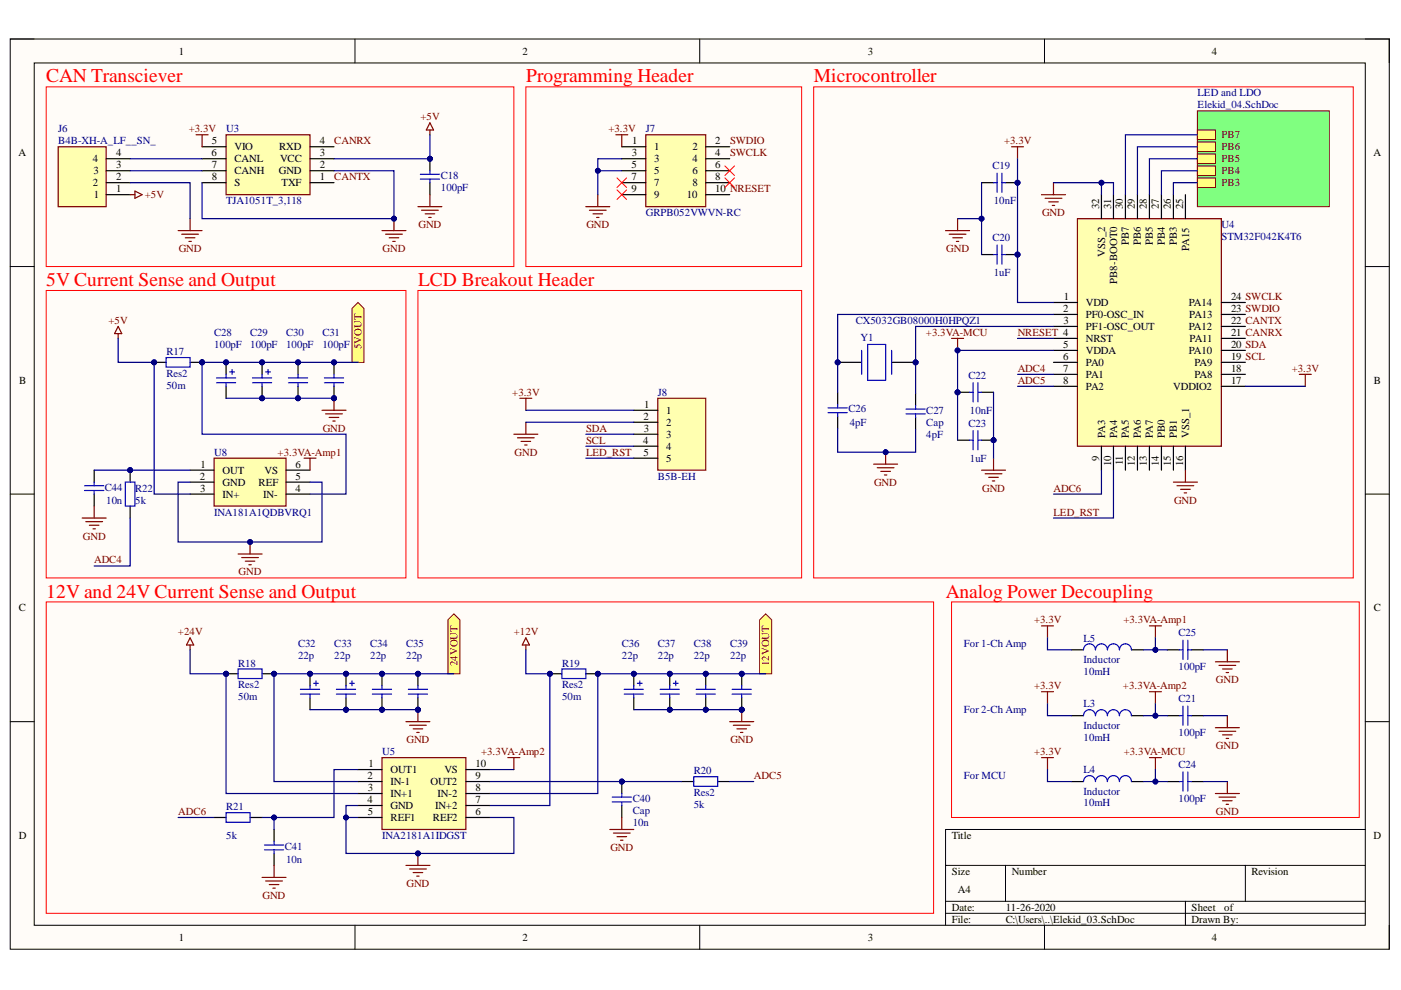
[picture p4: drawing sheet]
<svg xmlns="http://www.w3.org/2000/svg" width="297mm" height="210mm" viewBox="0 0 297 210" stroke-linecap="round" stroke-linejoin="round" font-family="sans-serif">
<defs><g id="words">
<g font-size="4.1" fill="#f00">
<text x="9.8" y="17.5">CAN Transciever</text>
<text x="111.6" y="17.5">Programming Header</text>
<text x="172.5" y="17.5">Microcontroller</text>
<text x="9.8" y="60.7">5V Current Sense and Output</text>
<text x="88.6" y="60.7">LCD Breakout Header</text>
<text x="9.8" y="126.7">12V and 24V Current Sense and Output</text>
<text x="200.5" y="126.7">Analog Power Decoupling</text>
</g>
<g font-size="2.3">
<text x="37.9" y="11.6">1</text>
<text x="110.8" y="11.6">2</text>
<text x="184" y="11.6">3</text>
<text x="257" y="11.6">4</text>
<text x="3.9" y="33.1">A</text>
<text x="19.7" y="34.4">4</text>
<text x="24.6" y="35.7">3</text>
<text x="24.6" y="33.1">4</text>
<text x="44.8" y="33.1">6</text>
<text x="44.9" y="35.7">7</text>
<text x="44.9" y="30.6">5</text>
<text x="49.7" y="34.4">CANL</text>
<text x="49.7" y="31.9">VIO</text>
<text x="59.2" y="31.9">RXD</text>
<text x="59.4" y="34.4">VCC</text>
<text x="67.8" y="35.7">2</text>
<text x="67.8" y="33.1">3</text>
<text x="67.8" y="30.6">4</text>
<text x="133.9" y="35.7">5</text>
<text x="134" y="33.1">3</text>
<text x="134.1" y="30.6">1</text>
<text x="138.7" y="31.9">1</text>
<text x="138.7" y="34.4">3</text>
<text x="146.8" y="31.9">2</text>
<text x="146.8" y="34.4">4</text>
<text x="151.7" y="30.6">2</text>
<text x="151.7" y="33.1">4</text>
<text x="151.7" y="35.7">6</text>
<text x="291.2" y="33.1">A</text>
<text x="19.7" y="39.5">2</text>
<text x="19.8" y="36.9">3</text>
<text x="19.9" y="42">1</text>
<text x="24.6" y="40.7">1</text>
<text x="24.6" y="38.2">2</text>
<text x="44.9" y="38.2">8</text>
<text x="49.7" y="39.5">S</text>
<text x="49.7" y="36.9">CANH</text>
<text x="59.1" y="36.9">GND</text>
<text x="59.7" y="39.5">TXF</text>
<text x="67.8" y="38.2">1</text>
<text x="133.9" y="38.2">7</text>
<text x="133.9" y="40.7">9</text>
<text x="138.7" y="36.9">5</text>
<text x="138.7" y="39.5">7</text>
<text x="138.7" y="42">9</text>
<text x="145.6" y="42">10</text>
<text x="146.8" y="36.9">6</text>
<text x="146.8" y="39.5">8</text>
<text x="151.7" y="38.2">8</text>
<text x="151.7" y="40.7">10 NRESET</text>
<text x="233" y="44.4" transform="rotate(-90 233 44.4)">32</text>
<text x="235.6" y="44.4" transform="rotate(-90 235.6 44.4)">31</text>
<text x="238.1" y="44.4" transform="rotate(-90 238.1 44.4)">30</text>
<text x="240.6" y="44.4" transform="rotate(-90 240.6 44.4)">29</text>
<text x="243.2" y="44.4" transform="rotate(-90 243.2 44.4)">28</text>
<text x="245.7" y="44.4" transform="rotate(-90 245.7 44.4)">27</text>
<text x="248.2" y="44.4" transform="rotate(-90 248.2 44.4)">26</text>
<text x="250.9" y="44.4" transform="rotate(-90 250.9 44.4)">25</text>
<text x="239.4" y="52" transform="rotate(-90 239.4 52)">PB7</text>
<text x="241.9" y="52" transform="rotate(-90 241.9 52)">PB6</text>
<text x="244.4" y="52" transform="rotate(-90 244.4 52)">PB5</text>
<text x="247" y="52" transform="rotate(-90 247 52)">PB4</text>
<text x="249.5" y="51.9" transform="rotate(-90 249.5 51.9)">PB3</text>
<text x="252.1" y="53.2" transform="rotate(-90 252.1 53.2)">PA15</text>
<text x="234.3" y="54.5" transform="rotate(-90 234.3 54.5)">VSS_2</text>
<text x="225.6" y="63.6">1</text>
<text x="230.2" y="64.9">VDD</text>
<text x="236.8" y="60.2" transform="rotate(-90 236.8 60.2)">PB8-BOOT0</text>
<text x="252.1" y="64.9">PA14</text>
<text x="261" y="63.6">24 SWCLK</text>
<text x="225.4" y="66.2">2</text>
<text x="225.5" y="68.7">3</text>
<text x="230.2" y="67.4">PF0-OSC_IN</text>
<text x="230.2" y="70">PF1-OSC_OUT</text>
<text x="252.1" y="70">PA12</text>
<text x="252.1" y="67.4">PA13</text>
<text x="261" y="66.2">23 SWDIO</text>
<text x="261" y="68.7">22 CANTX</text>
<text x="261" y="71.2">21 CANRX</text>
<text x="225.4" y="73.8">5</text>
<text x="225.4" y="76.3">6</text>
<text x="230.2" y="72.5">NRST</text>
<text x="230.2" y="75">VDDA</text>
<text x="230.2" y="77.6">PA0</text>
<text x="252.1" y="75">PA10</text>
<text x="252.2" y="72.5">PA11</text>
<text x="253.2" y="77.6">PA9</text>
<text x="261" y="73.8">20 SDA</text>
<text x="261" y="76.3">19 SCL</text>
<text x="4.1" y="81.4">B</text>
<text x="225.4" y="78.8">7</text>
<text x="225.4" y="81.4">8</text>
<text x="230.2" y="80.1">PA1</text>
<text x="230.2" y="82.6">PA2</text>
<text x="248.8" y="82.6">VDDIO2</text>
<text x="253.2" y="80.1">PA8</text>
<text x="261" y="78.8">18</text>
<text x="261" y="81.4">17</text>
<text x="291.3" y="81.4">B</text>
<text x="136.4" y="89">2</text>
<text x="136.6" y="86.4">1</text>
<text x="141.3" y="87.7">1</text>
<text x="136.3" y="94.1">4</text>
<text x="136.5" y="91.5">3</text>
<text x="141.3" y="90.2">2</text>
<text x="141.3" y="92.8">3</text>
<text x="141.3" y="95.4">4</text>
<text x="234.3" y="92.8" transform="rotate(-90 234.3 92.8)">PA3</text>
<text x="236.8" y="92.8" transform="rotate(-90 236.8 92.8)">PA4</text>
<text x="239.4" y="92.8" transform="rotate(-90 239.4 92.8)">PA5</text>
<text x="241.9" y="92.8" transform="rotate(-90 241.9 92.8)">PA6</text>
<text x="244.4" y="92.8" transform="rotate(-90 244.4 92.8)">PA7</text>
<text x="247" y="92.8" transform="rotate(-90 247 92.8)">PB0</text>
<text x="249.5" y="92.8" transform="rotate(-90 249.5 92.8)">PB1</text>
<text x="252.1" y="92.8" transform="rotate(-90 252.1 92.8)">VSS_1</text>
<text x="42.4" y="101.7">2</text>
<text x="42.5" y="99.2">1</text>
<text x="47.2" y="100.4">OUT</text>
<text x="56.1" y="100.4">VS</text>
<text x="62.7" y="99.2">6</text>
<text x="62.7" y="101.7">5</text>
<text x="136.4" y="96.6">5</text>
<text x="141.3" y="97.9">5</text>
<text x="233" y="97.7" transform="rotate(-90 233 97.7)">9</text>
<text x="235.6" y="98.8" transform="rotate(-90 235.6 98.8)">10</text>
<text x="238.1" y="98.7" transform="rotate(-90 238.1 98.7)">11</text>
<text x="240.6" y="98.8" transform="rotate(-90 240.6 98.8)">12</text>
<text x="243.2" y="98.8" transform="rotate(-90 243.2 98.8)">13</text>
<text x="245.7" y="98.8" transform="rotate(-90 245.7 98.8)">14</text>
<text x="248.2" y="98.8" transform="rotate(-90 248.2 98.8)">15</text>
<text x="250.9" y="98.8" transform="rotate(-90 250.9 98.8)">16</text>
<text x="42.5" y="104.3">3</text>
<text x="47.2" y="103">GND</text>
<text x="47.2" y="105.5">IN+</text>
<text x="54.8" y="103">REF</text>
<text x="55.8" y="105.5">IN-</text>
<text x="62.7" y="104.3">4</text>
<text x="4" y="129.6">C</text>
<text x="291.3" y="129.6">C</text>
<text x="77.9" y="165.2">2</text>
<text x="78" y="167.7">3</text>
<text x="78.2" y="162.6">1</text>
<text x="82.8" y="163.9">OUT1</text>
<text x="82.8" y="166.4">IN-1</text>
<text x="91.3" y="166.4">OUT2</text>
<text x="94.2" y="163.9">VS</text>
<text x="100.8" y="162.6">10</text>
<text x="100.8" y="165.2">9</text>
<text x="100.8" y="167.7">8</text>
<text x="77.9" y="170.2">4</text>
<text x="78" y="172.8">5</text>
<text x="82.8" y="169">IN+1</text>
<text x="82.8" y="171.5">GND</text>
<text x="92.3" y="171.5">IN+2</text>
<text x="92.8" y="169">IN-2</text>
<text x="100.8" y="170.2">7</text>
<text x="100.8" y="172.8">6</text>
<text x="4" y="177.8">D</text>
<text x="82.8" y="174">REF1</text>
<text x="91.8" y="174">REF2</text>
<text x="201.8" y="177.8">Title</text>
<text x="291.2" y="177.8">D</text>
<text x="201.8" y="185.5">Size</text>
<text x="214.5" y="185.5">Number</text>
<text x="265.3" y="185.5">Revision</text>
<text x="203.1" y="189.3">A4</text>
<text x="201.8" y="193.1">Date:</text>
<text x="201.8" y="195.7">File:</text>
<text x="213.2" y="193.1">11-26-2020</text>
<text x="213.2" y="195.7">C:\Users\..\Elekid_03.SchDoc</text>
<text x="252.6" y="193.1">Sheet</text>
<text x="252.6" y="195.7">Drawn By:</text>
<text x="259.6" y="193.1">of</text>
<text x="37.9" y="199.5">1</text>
<text x="110.8" y="199.5">2</text>
<text x="184" y="199.5">3</text>
<text x="257" y="199.5">4</text>
</g>
<g font-size="2.3" fill="#000080">
<text x="253.9" y="20.4">LED and LDO</text>
<text x="253.9" y="23">Elekid_04.SchDoc</text>
<text x="12.3" y="28">J6</text>
<text x="48" y="28">U3</text>
<text x="136.9" y="28">J7</text>
<text x="12.3" y="30.6">B4B-XH-A_LF__SN_</text>
<text x="210.4" y="35.9">C19</text>
<text x="93.5" y="40.5">100pF</text>
<text x="93.5" y="37.9">C18</text>
<text x="48" y="43.3">TJA1051T_3,118</text>
<text x="136.9" y="45.8">GRPB052VWVN-RC</text>
<text x="210.7" y="43.3">10nF</text>
<text x="210.4" y="51.2">C20</text>
<text x="259" y="48.3">U4</text>
<text x="259" y="50.9">STM32F042K4T6</text>
<text x="210.7" y="58.5">1uF</text>
<text x="45.4" y="71.2">C28</text>
<text x="53" y="71.2">C29</text>
<text x="60.6" y="71.2">C30</text>
<text x="68.3" y="71.2">C31</text>
<text x="181.4" y="68.7">CX5032GB08000H0HPQZ1</text>
<text x="35.3" y="75.3">R17</text>
<text x="45.4" y="73.8">100pF</text>
<text x="53" y="73.8">100pF</text>
<text x="60.6" y="73.8">100pF</text>
<text x="68.3" y="73.8">100pF</text>
<text x="182.4" y="72.2">Y1</text>
<text x="35.3" y="82.4">50m</text>
<text x="35.3" y="79.8">Res2</text>
<text x="139.5" y="83.9">J8</text>
<text x="205.4" y="80.3">C22</text>
<text x="179.9" y="87.4">C26</text>
<text x="196.4" y="87.7">C27</text>
<text x="205.6" y="87.7">10nF</text>
<text x="180.2" y="90.2">4pF</text>
<text x="196.4" y="92.8">4pF</text>
<text x="196.4" y="90.2">Cap</text>
<text x="205.4" y="90.5">C23</text>
<text x="45.4" y="96.6">U8</text>
<text x="139.5" y="101.7">B5B-EH</text>
<text x="205.6" y="97.9">1uF</text>
<text x="22.2" y="104">C44</text>
<text x="22.5" y="106.8">10n</text>
<text x="28.7" y="106.8">5k</text>
<text x="28.7" y="104.3">R22</text>
<text x="45.4" y="109.3">INA181A1QDBVRQ1</text>
<text x="63.2" y="137.3">C32</text>
<text x="70.9" y="137.3">C33</text>
<text x="78.5" y="137.3">C34</text>
<text x="86.1" y="137.3">C35</text>
<text x="131.9" y="137.3">C36</text>
<text x="139.5" y="137.3">C37</text>
<text x="147.1" y="137.3">C38</text>
<text x="154.8" y="137.3">C39</text>
<text x="204.3" y="137.3">For 1-Ch Amp</text>
<text x="229.7" y="136">L5</text>
<text x="249.9" y="134.9">C25</text>
<text x="50.5" y="141.3">R18</text>
<text x="63.2" y="139.8">22p</text>
<text x="70.9" y="139.8">22p</text>
<text x="78.5" y="139.8">22p</text>
<text x="86.1" y="139.8">22p</text>
<text x="119.2" y="141.3">R19</text>
<text x="131.9" y="139.8">22p</text>
<text x="139.5" y="139.8">22p</text>
<text x="147.1" y="139.8">22p</text>
<text x="154.8" y="139.8">22p</text>
<text x="229.7" y="143.1">10mH</text>
<text x="229.7" y="140.6">Inductor</text>
<text x="249.9" y="142.1">100pF</text>
<text x="50.5" y="148.4">50m</text>
<text x="50.5" y="145.9">Res2</text>
<text x="119.2" y="148.4">50m</text>
<text x="119.2" y="145.9">Res2</text>
<text x="229.7" y="150">L3</text>
<text x="249.9" y="148.9">C21</text>
<text x="204.3" y="151.2">For 2-Ch Amp</text>
<text x="229.7" y="154.5">Inductor</text>
<text x="81" y="160.1">U5</text>
<text x="229.7" y="157.1">10mH</text>
<text x="249.9" y="156">100pF</text>
<text x="147.1" y="164.1">R20</text>
<text x="204.3" y="165.2">For MCU</text>
<text x="229.7" y="163.9">L4</text>
<text x="249.9" y="162.9">C24</text>
<text x="48" y="171.8">R21</text>
<text x="134.1" y="170">C40</text>
<text x="134.1" y="172.5">Cap</text>
<text x="147.1" y="171.2">5k</text>
<text x="147.1" y="168.7">Res2</text>
<text x="229.7" y="171">10mH</text>
<text x="229.7" y="168.5">Inductor</text>
<text x="249.9" y="170">100pF</text>
<text x="48" y="177.8">5k</text>
<text x="81" y="177.8">INA2181A1IDGST</text>
<text x="134.1" y="175">10n</text>
<text x="60.4" y="180.2">C41</text>
<text x="60.6" y="183">10n</text>
</g>
<g font-size="2.3" fill="#800000">
<text x="40" y="28">+3.3V</text>
<text x="89.1" y="25.5">+5V</text>
<text x="129" y="28">+3.3V</text>
<text x="259" y="29.3">PB7</text>
<text x="70.9" y="30.6">CANRX</text>
<text x="154.8" y="33.1">SWCLK</text>
<text x="154.8" y="30.6">SWDIO</text>
<text x="212.9" y="30.6">+3.3V</text>
<text x="259" y="31.9">PB6</text>
<text x="259" y="34.4">PB5</text>
<text x="30.7" y="42">+5V</text>
<text x="70.9" y="38.2">CANTX</text>
<text x="259" y="36.9">PB4</text>
<text x="259" y="39.5">PB3</text>
<text x="220.9" y="45.8">GND</text>
<text x="37.9" y="53.5">GND</text>
<text x="81.1" y="53.5">GND</text>
<text x="88.7" y="48.3">GND</text>
<text x="124.3" y="48.3">GND</text>
<text x="200.6" y="53.5">GND</text>
<text x="23" y="68.7">+5V</text>
<text x="196.3" y="71.2">+3.3VA-MCU</text>
<text x="215.8" y="71.2">NRESET 4</text>
<text x="76.6" y="74.1" transform="rotate(-90 76.6 74.1)">5VOUT</text>
<text x="108.6" y="83.9">+3.3V</text>
<text x="215.8" y="81.4">ADC5</text>
<text x="215.8" y="78.8">ADC4</text>
<text x="273.9" y="78.8">+3.3V</text>
<text x="68.4" y="91.5">GND</text>
<text x="124.2" y="91.5">SDA</text>
<text x="124.2" y="94.1">SCL</text>
<text x="58.9" y="96.6">+3.3VA-Amp1</text>
<text x="109.1" y="96.6">GND</text>
<text x="124.2" y="96.6">LED_RST</text>
<text x="185.3" y="103">GND</text>
<text x="208.2" y="104.3">GND</text>
<text x="223.4" y="104.3">ADC6</text>
<text x="248.9" y="106.8">GND</text>
<text x="223.4" y="109.3">LED_RST</text>
<text x="17.6" y="114.4">GND</text>
<text x="20" y="119.5">ADC4</text>
<text x="50.6" y="122">GND</text>
<text x="37.7" y="134.7">+24V</text>
<text x="108.9" y="134.7">+12V</text>
<text x="219.2" y="132.1">+3.3V</text>
<text x="238.2" y="132.1">+3.3VA-Amp1</text>
<text x="97" y="141.3" transform="rotate(-90 97 141.3)">24VOUT</text>
<text x="163.1" y="141.3" transform="rotate(-90 163.1 141.3)">12VOUT</text>
<text x="219.2" y="146.2">+3.3V</text>
<text x="238.1" y="146.2">+3.3VA-Amp2</text>
<text x="257.8" y="144.9">GND</text>
<text x="86.2" y="157.6">GND</text>
<text x="102" y="160.1">+3.3VA-Amp2</text>
<text x="154.9" y="157.6">GND</text>
<text x="219.2" y="160.1">+3.3V</text>
<text x="238.3" y="160.1">+3.3VA-MCU</text>
<text x="257.8" y="158.8">GND</text>
<text x="159.9" y="165.2">ADC5</text>
<text x="37.8" y="172.8">ADC6</text>
<text x="257.8" y="172.8">GND</text>
<text x="129.4" y="180.5">GND</text>
<text x="55.7" y="190.6">GND</text>
<text x="86.2" y="188.1">GND</text>
</g>
</g></defs>
<path d="M2.2 8.3h292.4v193h-292.4z" fill-rule="evenodd" fill="#fffcf8"/>
<path d="M2.2 8.3h292.4v193h-292.4z" fill="none" stroke="#000" stroke-width=".21"/>
<path d="M7.3 13.4h282.2v182.8h-282.2z" fill-rule="evenodd" fill="#fffcf8"/>
<g fill="none" stroke="#000" stroke-width=".21">
<path d="M2.2 8.3h5.1M7.3 13.4h282.2v182.8h-282.2zM75.3 8.3v5M148.4 8.3v5M221.5 8.3v5.1M289.5 8.3h5.1v5.1M2.2 56.5h5.1M289.5 56.5h5.1M2.2 104.8h5.1M289.5 104.8h5.1M2.2 153h5.1M289.5 153h5.1"/>
<path d="M289.5 175.9h-89v20.3M75.3 196.2v5.1M148.4 196.2v5.1M200.5 183.5h89M200.5 191.1h89M200.5 193.6h89M213.2 183.5v7.6M221.5 196.2v5.1M251.3 191.1v5.1M264 183.5v7.6M294.6 196.2v5.1"/>
</g>
<circle cx="91.2" cy="33.7" r=".51" fill="#000080"/>
<circle cx="91.2" cy="33.7" r=".51" fill="none" stroke="#000080" stroke-width=".21"/>
<path d="M91.2 33.7v2.5M91.2 38.7v2.6" fill="none" stroke="#000" stroke-width=".25"/>
<circle cx="91.2" cy="33.7" r=".51" fill="#000080"/>
<circle cx="91.2" cy="33.7" r=".51" fill="none" stroke="#000080" stroke-width=".21"/>
<path d="M89.1 37h4.1M89.1 38h4.1M91.2 36.2v.8M91.2 38v.7" fill="none" stroke="#00f" stroke-width=".25"/>
<path d="M91.2 26l.7 1.6h-1.5zM91.2 27.6v1M81 48.9h5.1M81.7 49.7h3.6M82.5 50.4h2M83.3 51.2h.5M83.5 46.4v2.5M88.6 43.8h5.1M89.4 44.6h3.5M90.1 45.3h2.1M90.9 46.1h.5M91.2 41.3v2.5" fill="none" stroke="#800000" stroke-width=".25"/>
<circle cx="83.5" cy="46.4" r=".51" fill="#000080"/>
<circle cx="83.5" cy="46.4" r=".51" fill="none" stroke="#000080" stroke-width=".21"/>
<path d="M12.3 31.1h10.2v12.7h-10.2z" fill-rule="evenodd" fill="#ffffb0"/>
<g fill="none" stroke="#800000" stroke-width=".25">
<path d="M12.3 31.1h10.2v12.7h-10.2zM27.6 41.3h1M28.6 40.5l1.5 .8-1.5 .7zM37.8 48.9h5M38.5 49.7h3.6M39.3 50.4h2M40 51.2h.6M40.3 46.4v2.5M257.7 154.3h5.1M258.4 155h3.6M259.2 155.8h2M260 156.6h.5"/>
<path d="M260.2 151.7v2.6"/>
</g>
<path d="M22.5 38.7h5.1M22.5 36.2h5.1M22.5 33.7h5.1M22.5 41.3h5.1M227.2 151.7h2.5M239.9 151.7h2.5M247.5 151.7h2.6M252.6 151.7h2.5" fill="none" stroke="#000" stroke-width=".25"/>
<path d="M229.7 151.7a1.27 1.27 0 0 1 1.3-1.2 1.27 1.27 0 0 1 1.3 1.2 1.27 1.27 0 0 1 1.2-1.2 1.27 1.27 0 0 1 1.3 1.2 1.27 1.27 0 0 1 1.3-1.2 1.27 1.27 0 0 1 1.2 1.2 1.27 1.27 0 0 1 1.3-1.2 1.27 1.27 0 0 1 1.3 1.2M250.1 151.7h.7M250.8 149.7v4.1M251.8 149.7v4.1M251.8 151.7h.8" fill="none" stroke="#00f" stroke-width=".25"/>
<circle cx="47.9" cy="76.8" r=".51" fill="#000080"/>
<circle cx="47.9" cy="76.8" r=".51" fill="none" stroke="#000080" stroke-width=".21"/>
<path d="M47.9 76.8v2.6" fill="none" stroke="#000" stroke-width=".25"/>
<circle cx="47.9" cy="76.8" r=".51" fill="#000080"/>
<circle cx="47.9" cy="76.8" r=".51" fill="none" stroke="#000080" stroke-width=".21"/>
<path d="M47.9 81.9v2.5" fill="none" stroke="#000" stroke-width=".25"/>
<path d="M47.9 79.4v.7M48.7 78.9h1M49.2 78.4v1M45.9 80.1h4.1M45.9 81.1h4.1M47.9 81.1v.8" fill="none" stroke="#00f" stroke-width=".25"/>
<circle cx="55.6" cy="76.8" r=".51" fill="#000080"/>
<circle cx="55.6" cy="76.8" r=".51" fill="none" stroke="#000080" stroke-width=".21"/>
<circle cx="55.6" cy="84.4" r=".51" fill="#000080"/>
<circle cx="55.6" cy="84.4" r=".51" fill="none" stroke="#000080" stroke-width=".21"/>
<path d="M55.6 76.8v2.6" fill="none" stroke="#000" stroke-width=".25"/>
<circle cx="55.6" cy="76.8" r=".51" fill="#000080"/>
<circle cx="55.6" cy="76.8" r=".51" fill="none" stroke="#000080" stroke-width=".21"/>
<path d="M55.6 81.9v2.5" fill="none" stroke="#000" stroke-width=".25"/>
<circle cx="55.6" cy="84.4" r=".51" fill="#000080"/>
<circle cx="55.6" cy="84.4" r=".51" fill="none" stroke="#000080" stroke-width=".21"/>
<path d="M55.6 79.4v.7M56.3 78.9h1M56.8 78.4v1M53.5 80.1h4.1M53.5 81.1h4.1M55.6 81.1v.8" fill="none" stroke="#00f" stroke-width=".25"/>
<circle cx="63.2" cy="84.4" r=".51" fill="#000080"/>
<circle cx="63.2" cy="84.4" r=".51" fill="none" stroke="#000080" stroke-width=".21"/>
<circle cx="63.2" cy="76.8" r=".51" fill="#000080"/>
<circle cx="63.2" cy="76.8" r=".51" fill="none" stroke="#000080" stroke-width=".21"/>
<path d="M63.2 81.9v2.5" fill="none" stroke="#000" stroke-width=".25"/>
<circle cx="63.2" cy="84.4" r=".51" fill="#000080"/>
<circle cx="63.2" cy="84.4" r=".51" fill="none" stroke="#000080" stroke-width=".21"/>
<path d="M63.2 76.8v2.6" fill="none" stroke="#000" stroke-width=".25"/>
<circle cx="63.2" cy="76.8" r=".51" fill="#000080"/>
<circle cx="63.2" cy="76.8" r=".51" fill="none" stroke="#000080" stroke-width=".21"/>
<path d="M63.2 79.4v.7M61.2 80.1h4M61.2 81.1h4M63.2 81.1v.8" fill="none" stroke="#00f" stroke-width=".25"/>
<circle cx="70.8" cy="84.4" r=".51" fill="#000080"/>
<circle cx="70.8" cy="84.4" r=".51" fill="none" stroke="#000080" stroke-width=".21"/>
<circle cx="70.8" cy="76.8" r=".51" fill="#000080"/>
<circle cx="70.8" cy="76.8" r=".51" fill="none" stroke="#000080" stroke-width=".21"/>
<path d="M70.8 81.9v2.5" fill="none" stroke="#000" stroke-width=".25"/>
<circle cx="70.8" cy="84.4" r=".51" fill="#000080"/>
<circle cx="70.8" cy="84.4" r=".51" fill="none" stroke="#000080" stroke-width=".21"/>
<path d="M70.8 76.8v2.6" fill="none" stroke="#000" stroke-width=".25"/>
<circle cx="70.8" cy="76.8" r=".51" fill="#000080"/>
<circle cx="70.8" cy="76.8" r=".51" fill="none" stroke="#000080" stroke-width=".21"/>
<path d="M70.8 79.4v.7M68.8 80.1h4.1M68.8 81.1h4.1M70.8 81.1v.8" fill="none" stroke="#00f" stroke-width=".25"/>
<path d="M74.6 65.4l1.3-1.3 1.3 1.3v11.4h-2.6z" fill-rule="evenodd" fill="#ffff80"/>
<path d="M74.6 65.4l1.3-1.3 1.3 1.3v11.4h-2.6z" fill="none" stroke="#800000" stroke-width=".21"/>
<path d="M68.3 87h5.1M69 87.7h3.6M69.8 88.5h2M70.6 89.3h.5M70.8 84.4v2.6" fill="none" stroke="#800000" stroke-width=".25"/>
<circle cx="70.8" cy="84.4" r=".51" fill="#000080"/>
<circle cx="70.8" cy="84.4" r=".51" fill="none" stroke="#000080" stroke-width=".21"/>
<path d="M25.1 69.2l.7 1.5h-1.5zM25.1 70.7v1" fill="none" stroke="#800000" stroke-width=".25"/>
<circle cx="42.8" cy="76.8" r=".51" fill="#000080"/>
<circle cx="42.8" cy="76.8" r=".51" fill="none" stroke="#000080" stroke-width=".21"/>
<circle cx="32.7" cy="76.8" r=".51" fill="#000080"/>
<circle cx="32.7" cy="76.8" r=".51" fill="none" stroke="#000080" stroke-width=".21"/>
<path d="M40.3 76.8h2.5" fill="none" stroke="#000" stroke-width=".25"/>
<circle cx="42.8" cy="76.8" r=".51" fill="#000080"/>
<circle cx="42.8" cy="76.8" r=".51" fill="none" stroke="#000080" stroke-width=".21"/>
<path d="M32.7 76.8h2.5" fill="none" stroke="#000" stroke-width=".25"/>
<circle cx="32.7" cy="76.8" r=".51" fill="#000080"/>
<circle cx="32.7" cy="76.8" r=".51" fill="none" stroke="#000080" stroke-width=".21"/>
<path d="M35.2 75.8h5.1v2h-5.1zM47.9 172.3h5.1v2h-5.1z" fill="none" stroke="#00f" stroke-width=".25"/>
<path d="M40.3 135.2l.8 1.6h-1.6zM40.3 136.8v1M86.1 183.5h5.1M86.8 184.2h3.6M87.6 185h2M88.4 185.8h.5M88.6 180.9v2.6" fill="none" stroke="#800000" stroke-width=".25"/>
<path d="M45.4 173.3h2.5M53 173.3h2.6" fill="none" stroke="#000" stroke-width=".25"/>
<circle cx="88.6" cy="180.9" r=".51" fill="#000080"/>
<circle cx="88.6" cy="180.9" r=".51" fill="none" stroke="#000080" stroke-width=".21"/>
<path d="M58.1 175.9v2.5M58.1 180.9v2.6" fill="none" stroke="#000" stroke-width=".25"/>
<path d="M56.1 179.2h4M58.1 178.4v.8M56.1 180.2h4M58.1 180.2v.7" fill="none" stroke="#00f" stroke-width=".25"/>
<path d="M55.6 186h5M56.3 186.8h3.6M57.1 187.5h2M57.9 188.3h.5M58.1 183.5v2.5" fill="none" stroke="#800000" stroke-width=".25"/>
<circle cx="65.7" cy="142.9" r=".51" fill="#000080"/>
<circle cx="65.7" cy="142.9" r=".51" fill="none" stroke="#000080" stroke-width=".21"/>
<path d="M65.7 142.9v2.5" fill="none" stroke="#000" stroke-width=".25"/>
<circle cx="65.7" cy="142.9" r=".51" fill="#000080"/>
<circle cx="65.7" cy="142.9" r=".51" fill="none" stroke="#000080" stroke-width=".21"/>
<path d="M65.7 147.9v2.6" fill="none" stroke="#000" stroke-width=".25"/>
<path d="M63.7 146.2h4.1M63.7 147.2h4.1M65.7 145.4v.8M65.7 147.2v.7M66.5 144.9h1M67 144.4v1" fill="none" stroke="#00f" stroke-width=".25"/>
<circle cx="73.4" cy="142.9" r=".51" fill="#000080"/>
<circle cx="73.4" cy="142.9" r=".51" fill="none" stroke="#000080" stroke-width=".21"/>
<circle cx="73.4" cy="150.5" r=".51" fill="#000080"/>
<circle cx="73.4" cy="150.5" r=".51" fill="none" stroke="#000080" stroke-width=".21"/>
<path d="M73.4 142.9v2.5" fill="none" stroke="#000" stroke-width=".25"/>
<circle cx="73.4" cy="142.9" r=".51" fill="#000080"/>
<circle cx="73.4" cy="142.9" r=".51" fill="none" stroke="#000080" stroke-width=".21"/>
<path d="M73.4 147.9v2.6" fill="none" stroke="#000" stroke-width=".25"/>
<circle cx="73.4" cy="150.5" r=".51" fill="#000080"/>
<circle cx="73.4" cy="150.5" r=".51" fill="none" stroke="#000080" stroke-width=".21"/>
<path d="M71.3 146.2h4.1M71.3 147.2h4.1M73.4 145.4v.8M73.4 147.2v.7M74.1 144.9h1M74.6 144.4v1" fill="none" stroke="#00f" stroke-width=".25"/>
<circle cx="81" cy="150.5" r=".51" fill="#000080"/>
<circle cx="81" cy="150.5" r=".51" fill="none" stroke="#000080" stroke-width=".21"/>
<circle cx="81" cy="142.9" r=".51" fill="#000080"/>
<circle cx="81" cy="142.9" r=".51" fill="none" stroke="#000080" stroke-width=".21"/>
<path d="M81 147.9v2.6" fill="none" stroke="#000" stroke-width=".25"/>
<circle cx="81" cy="150.5" r=".51" fill="#000080"/>
<circle cx="81" cy="150.5" r=".51" fill="none" stroke="#000080" stroke-width=".21"/>
<path d="M81 142.9v2.5" fill="none" stroke="#000" stroke-width=".25"/>
<circle cx="81" cy="142.9" r=".51" fill="#000080"/>
<circle cx="81" cy="142.9" r=".51" fill="none" stroke="#000080" stroke-width=".21"/>
<path d="M79 146.2h4M79 147.2h4M81 145.4v.8M81 147.2v.7" fill="none" stroke="#00f" stroke-width=".25"/>
<circle cx="88.6" cy="150.5" r=".51" fill="#000080"/>
<circle cx="88.6" cy="150.5" r=".51" fill="none" stroke="#000080" stroke-width=".21"/>
<circle cx="88.6" cy="142.9" r=".51" fill="#000080"/>
<circle cx="88.6" cy="142.9" r=".51" fill="none" stroke="#000080" stroke-width=".21"/>
<path d="M88.6 147.9v2.6" fill="none" stroke="#000" stroke-width=".25"/>
<circle cx="88.6" cy="150.5" r=".51" fill="#000080"/>
<circle cx="88.6" cy="150.5" r=".51" fill="none" stroke="#000080" stroke-width=".21"/>
<path d="M88.6 142.9v2.5" fill="none" stroke="#000" stroke-width=".25"/>
<circle cx="88.6" cy="142.9" r=".51" fill="#000080"/>
<circle cx="88.6" cy="142.9" r=".51" fill="none" stroke="#000080" stroke-width=".21"/>
<path d="M86.6 146.2h4M86.6 147.2h4M88.6 145.4v.8M88.6 147.2v.7" fill="none" stroke="#00f" stroke-width=".25"/>
<path d="M95 131.4l1.2-1.2 1.3 1.2v11.5h-2.5z" fill-rule="evenodd" fill="#ffff80"/>
<path d="M95 131.4l1.2-1.2 1.3 1.2v11.5h-2.5z" fill="none" stroke="#800000" stroke-width=".21"/>
<path d="M86.1 153h5.1M86.8 153.8h3.6M87.6 154.5h2M88.4 155.3h.5M88.6 150.5v2.5" fill="none" stroke="#800000" stroke-width=".25"/>
<circle cx="88.6" cy="150.5" r=".51" fill="#000080"/>
<circle cx="88.6" cy="150.5" r=".51" fill="none" stroke="#000080" stroke-width=".21"/>
<circle cx="134.4" cy="142.9" r=".51" fill="#000080"/>
<circle cx="134.4" cy="142.9" r=".51" fill="none" stroke="#000080" stroke-width=".21"/>
<path d="M134.4 142.9v2.5" fill="none" stroke="#000" stroke-width=".25"/>
<circle cx="134.4" cy="142.9" r=".51" fill="#000080"/>
<circle cx="134.4" cy="142.9" r=".51" fill="none" stroke="#000080" stroke-width=".21"/>
<path d="M134.4 147.9v2.6" fill="none" stroke="#000" stroke-width=".25"/>
<path d="M132.3 146.2h4.1M132.3 147.2h4.1M134.4 145.4v.8M134.4 147.2v.7M135.1 144.9h1.1M135.6 144.4v1" fill="none" stroke="#00f" stroke-width=".25"/>
<circle cx="142" cy="142.9" r=".51" fill="#000080"/>
<circle cx="142" cy="142.9" r=".51" fill="none" stroke="#000080" stroke-width=".21"/>
<circle cx="142" cy="150.5" r=".51" fill="#000080"/>
<circle cx="142" cy="150.5" r=".51" fill="none" stroke="#000080" stroke-width=".21"/>
<path d="M142 142.9v2.5" fill="none" stroke="#000" stroke-width=".25"/>
<circle cx="142" cy="142.9" r=".51" fill="#000080"/>
<circle cx="142" cy="142.9" r=".51" fill="none" stroke="#000080" stroke-width=".21"/>
<path d="M142 147.9v2.6" fill="none" stroke="#000" stroke-width=".25"/>
<circle cx="142" cy="150.5" r=".51" fill="#000080"/>
<circle cx="142" cy="150.5" r=".51" fill="none" stroke="#000080" stroke-width=".21"/>
<path d="M140 146.2h4M140 147.2h4M142 145.4v.8M142 147.2v.7M142.8 144.9h1M143.3 144.4v1" fill="none" stroke="#00f" stroke-width=".25"/>
<circle cx="149.6" cy="150.5" r=".51" fill="#000080"/>
<circle cx="149.6" cy="150.5" r=".51" fill="none" stroke="#000080" stroke-width=".21"/>
<circle cx="149.6" cy="142.9" r=".51" fill="#000080"/>
<circle cx="149.6" cy="142.9" r=".51" fill="none" stroke="#000080" stroke-width=".21"/>
<path d="M149.6 147.9v2.6" fill="none" stroke="#000" stroke-width=".25"/>
<circle cx="149.6" cy="150.5" r=".51" fill="#000080"/>
<circle cx="149.6" cy="150.5" r=".51" fill="none" stroke="#000080" stroke-width=".21"/>
<path d="M149.6 142.9v2.5" fill="none" stroke="#000" stroke-width=".25"/>
<circle cx="149.6" cy="142.9" r=".51" fill="#000080"/>
<circle cx="149.6" cy="142.9" r=".51" fill="none" stroke="#000080" stroke-width=".21"/>
<path d="M147.6 146.2h4.1M147.6 147.2h4.1M149.6 145.4v.8M149.6 147.2v.7" fill="none" stroke="#00f" stroke-width=".25"/>
<circle cx="157.3" cy="150.5" r=".51" fill="#000080"/>
<circle cx="157.3" cy="150.5" r=".51" fill="none" stroke="#000080" stroke-width=".21"/>
<circle cx="157.3" cy="142.9" r=".51" fill="#000080"/>
<circle cx="157.3" cy="142.9" r=".51" fill="none" stroke="#000080" stroke-width=".21"/>
<path d="M157.3 147.9v2.6" fill="none" stroke="#000" stroke-width=".25"/>
<circle cx="157.3" cy="150.5" r=".51" fill="#000080"/>
<circle cx="157.3" cy="150.5" r=".51" fill="none" stroke="#000080" stroke-width=".21"/>
<path d="M157.3 142.9v2.5" fill="none" stroke="#000" stroke-width=".25"/>
<circle cx="157.3" cy="142.9" r=".51" fill="#000080"/>
<circle cx="157.3" cy="142.9" r=".51" fill="none" stroke="#000080" stroke-width=".21"/>
<path d="M155.2 146.2h4.1M155.2 147.2h4.1M157.3 145.4v.8M157.3 147.2v.7" fill="none" stroke="#00f" stroke-width=".25"/>
<path d="M161.1 131.4l1.2-1.2 1.3 1.2v11.5h-2.5z" fill-rule="evenodd" fill="#ffff80"/>
<path d="M161.1 131.4l1.2-1.2 1.3 1.2v11.5h-2.5z" fill="none" stroke="#800000" stroke-width=".21"/>
<path d="M154.7 153h5.1M155.5 153.8h3.5M156.2 154.5h2.1M157 155.3h.5M157.3 150.5v2.5" fill="none" stroke="#800000" stroke-width=".25"/>
<circle cx="157.3" cy="150.5" r=".51" fill="#000080"/>
<circle cx="157.3" cy="150.5" r=".51" fill="none" stroke="#000080" stroke-width=".21"/>
<path d="M111.5 135.2l.8 1.6h-1.6zM111.5 136.8v1" fill="none" stroke="#800000" stroke-width=".25"/>
<circle cx="131.8" cy="165.7" r=".51" fill="#000080"/>
<circle cx="131.8" cy="165.7" r=".51" fill="none" stroke="#000080" stroke-width=".21"/>
<path d="M131.8 165.7v2.5M131.8 170.8v2.5" fill="none" stroke="#000" stroke-width=".25"/>
<circle cx="131.8" cy="165.7" r=".51" fill="#000080"/>
<circle cx="131.8" cy="165.7" r=".51" fill="none" stroke="#000080" stroke-width=".21"/>
<path d="M129.8 169h4.1M129.8 170h4.1M131.8 168.2v.8M131.8 170v.8M147.1 164.7h5.1v2h-5.1z" fill="none" stroke="#00f" stroke-width=".25"/>
<path d="M129.3 175.9h5.1M130.1 176.6h3.5M130.8 177.4h2.1M131.6 178.2h.5M131.8 173.3v2.6" fill="none" stroke="#800000" stroke-width=".25"/>
<path d="M144.5 165.7h2.6M152.2 165.7h2.5" fill="none" stroke="#000" stroke-width=".25"/>
<circle cx="58.1" cy="142.9" r=".51" fill="#000080"/>
<circle cx="58.1" cy="142.9" r=".51" fill="none" stroke="#000080" stroke-width=".21"/>
<circle cx="47.9" cy="142.9" r=".51" fill="#000080"/>
<circle cx="47.9" cy="142.9" r=".51" fill="none" stroke="#000080" stroke-width=".21"/>
<path d="M55.6 142.9h2.5" fill="none" stroke="#000" stroke-width=".25"/>
<circle cx="58.1" cy="142.9" r=".51" fill="#000080"/>
<circle cx="58.1" cy="142.9" r=".51" fill="none" stroke="#000080" stroke-width=".21"/>
<path d="M47.9 142.9h2.6" fill="none" stroke="#000" stroke-width=".25"/>
<circle cx="47.9" cy="142.9" r=".51" fill="#000080"/>
<circle cx="47.9" cy="142.9" r=".51" fill="none" stroke="#000080" stroke-width=".21"/>
<path d="M50.5 141.8h5.1v2.1h-5.1z" fill="none" stroke="#00f" stroke-width=".25"/>
<circle cx="126.7" cy="142.9" r=".51" fill="#000080"/>
<circle cx="126.7" cy="142.9" r=".51" fill="none" stroke="#000080" stroke-width=".21"/>
<circle cx="116.6" cy="142.9" r=".51" fill="#000080"/>
<circle cx="116.6" cy="142.9" r=".51" fill="none" stroke="#000080" stroke-width=".21"/>
<path d="M124.2 142.9h2.5" fill="none" stroke="#000" stroke-width=".25"/>
<circle cx="126.7" cy="142.9" r=".51" fill="#000080"/>
<circle cx="126.7" cy="142.9" r=".51" fill="none" stroke="#000080" stroke-width=".21"/>
<path d="M116.6 142.9h2.5" fill="none" stroke="#000" stroke-width=".25"/>
<circle cx="116.6" cy="142.9" r=".51" fill="#000080"/>
<circle cx="116.6" cy="142.9" r=".51" fill="none" stroke="#000080" stroke-width=".21"/>
<path d="M119.1 141.8h5.1v2.1h-5.1z" fill="none" stroke="#00f" stroke-width=".25"/>
<path d="M81 160.6h17.8v15.3h-17.8z" fill-rule="evenodd" fill="#ffffb0"/>
<path d="M81 160.6h17.8v15.3h-17.8z" fill="none" stroke="#800000" stroke-width=".25"/>
<path d="M75.9 163.2h5.1M75.9 165.7h5.1M75.9 168.2h5.1M75.9 170.8h5.1M75.9 173.3h5.1M98.8 163.2h5.1M98.8 165.7h5.1M98.8 168.2h5.1M98.8 170.8h5.1M98.8 173.3h5.1" fill="none" stroke="#000" stroke-width=".25"/>
<path d="M228.4 46.4h30.6v48.2h-30.6z" fill-rule="evenodd" fill="#ffffb0"/>
<path d="M228.4 46.4h30.6v48.2h-30.6zM185.2 98.4h5.1M186 99.2h3.5M186.8 99.9h2M187.8 95.9v2.5M187.5 100.7h.5" fill="none" stroke="#800000" stroke-width=".25"/>
<g fill="none" stroke="#000" stroke-width=".25">
<path d="M233.5 41.3v5.1M236.1 41.3v5.1M238.6 41.3v5.1M241.2 41.3v5.1M243.7 41.3v5.1M246.2 41.3v5.1M248.8 41.3v5.1M251.3 41.3v5.1M223.4 64.1h5M223.4 66.7h5M223.4 69.2h5M223.4 71.7h5"/>
<path d="M223.4 74.3h5M223.4 76.8h5M223.4 79.4h5M259 64.1h5M259 66.7h5M259 69.2h5M259 71.7h5M259 74.3h5M259 76.8h5M259 79.4h5M177.6 83.2v2.5M177.6 88.3v2.5"/>
<path d="M194.1 83.4v2.6M194.1 88.5v2.6M223.4 81.9h5M233.5 94.6v5.1M236.1 94.6v5.1M238.6 94.6v5.1M241.2 94.6v5.1M243.7 94.6v5.1M246.2 94.6v5.1M248.8 94.6v5.1M251.3 94.6v5.1M259 81.9h5"/>
</g>
<path d="M175.6 86.5h4M175.6 87.5h4M177.6 85.7v.8M177.6 87.5v.8M192.1 86.7h4.1M192.1 87.7h4.1M194.1 86v.7M194.1 87.7v.8" fill="none" stroke="#00f" stroke-width=".25"/>
<circle cx="187.8" cy="95.9" r=".51" fill="#000080"/>
<circle cx="187.8" cy="95.9" r=".51" fill="none" stroke="#000080" stroke-width=".21"/>
<path d="M223.4 38.7v2.6M220.8 41.3h5.1M221.6 42h3.5M222.3 42.8h2.1M223.1 43.6h.5" fill="none" stroke="#800000" stroke-width=".25"/>
<circle cx="215.7" cy="54" r=".51" fill="#000080"/>
<circle cx="215.7" cy="54" r=".51" fill="none" stroke="#000080" stroke-width=".21"/>
<path d="M213.2 54h2.5" fill="none" stroke="#000" stroke-width=".25"/>
<circle cx="215.7" cy="54" r=".51" fill="#000080"/>
<circle cx="215.7" cy="54" r=".51" fill="none" stroke="#000080" stroke-width=".21"/>
<path d="M208.1 54h2.5" fill="none" stroke="#000" stroke-width=".25"/>
<path d="M210.6 54h.8M211.4 51.9v4.1M212.4 51.9v4.1M212.4 54h.8" fill="none" stroke="#00f" stroke-width=".25"/>
<circle cx="215.7" cy="38.7" r=".51" fill="#000080"/>
<circle cx="215.7" cy="38.7" r=".51" fill="none" stroke="#000080" stroke-width=".21"/>
<path d="M213.2 38.7h2.5" fill="none" stroke="#000" stroke-width=".25"/>
<circle cx="215.7" cy="38.7" r=".51" fill="#000080"/>
<circle cx="215.7" cy="38.7" r=".51" fill="none" stroke="#000080" stroke-width=".21"/>
<path d="M208.1 38.7h2.5" fill="none" stroke="#000" stroke-width=".25"/>
<path d="M210.6 38.7h.8M211.4 36.7v4.1M212.4 36.7v4.1M212.4 38.7h.8" fill="none" stroke="#00f" stroke-width=".25"/>
<path d="M214.5 31.1h2.5M215.7 31.1v2.6M200.5 48.9h5.1M201.2 49.7h3.6M202 50.4h2M202.8 51.2h.5M203 46.4v2.5M201.7 71.7h2.6M203 71.7v2.6" fill="none" stroke="#800000" stroke-width=".25"/>
<circle cx="203" cy="74.3" r=".51" fill="#000080"/>
<circle cx="203" cy="74.3" r=".51" fill="none" stroke="#000080" stroke-width=".21"/>
<path d="M136.9 28.6h12.7v15.2h-12.7z" fill-rule="evenodd" fill="#ffffb0"/>
<g fill="none" stroke="#800000" stroke-width=".25">
<path d="M130.6 28.6h2.5M131.8 28.6v2.5M136.9 28.6h12.7v15.2h-12.7zM124.2 43.8h5.1M125 44.6h3.5M125.7 45.3h2.1M126.5 46.1h.5M126.7 41.3v2.5M275.5 79.4h2.5M276.7 79.4v2.5M251.3 99.7v2.5M248.8 102.2h5.1"/>
<path d="M249.5 103h3.6M250.3 103.7h2M251.1 104.5h.5M220.8 146.7h2.6M222.1 146.7v2.5M243.7 146.7h2.5M245 146.7v2.5M107.7 160.6h2.5M109 160.6v2.6"/>
</g>
<path d="M131.8 31.1h5.1M131.8 33.7h5.1M131.8 36.2h5.1M131.8 38.7h5.1M149.6 31.1h5.1M149.6 33.7h5.1M149.6 36.2h5.1M149.6 38.7h5.1M131.8 41.3h5.1M149.6 41.3h5.1" fill="none" stroke="#000" stroke-width=".25"/>
<path d="M253.9 23.5h27.9v20.3h-27.9z" fill-rule="evenodd" fill="#80ff80"/>
<path d="M253.9 23.5h27.9v20.3h-27.9z" fill="none" stroke="#800000" stroke-width=".21"/>
<path d="M253.9 27.6h3.8v2h-3.8z" fill-rule="evenodd" fill="#ffff80"/>
<path d="M253.9 27.6h3.8v2h-3.8z" fill="none" stroke="#800000" stroke-width=".21"/>
<path d="M253.9 30.1h3.8v2h-3.8z" fill-rule="evenodd" fill="#ffff80"/>
<path d="M253.9 30.1h3.8v2h-3.8z" fill="none" stroke="#800000" stroke-width=".21"/>
<path d="M253.9 32.6h3.8v2.1h-3.8z" fill-rule="evenodd" fill="#ffff80"/>
<path d="M253.9 32.6h3.8v2.1h-3.8z" fill="none" stroke="#800000" stroke-width=".21"/>
<path d="M253.9 35.2h3.8v2h-3.8z" fill-rule="evenodd" fill="#ffff80"/>
<path d="M253.9 35.2h3.8v2h-3.8z" fill="none" stroke="#800000" stroke-width=".21"/>
<path d="M253.9 37.7h3.8v2.1h-3.8z" fill-rule="evenodd" fill="#ffff80"/>
<path d="M253.9 37.7h3.8v2.1h-3.8z" fill="none" stroke="#800000" stroke-width=".21"/>
<circle cx="203" cy="83.2" r=".51" fill="#000080"/>
<circle cx="203" cy="83.2" r=".51" fill="none" stroke="#000080" stroke-width=".21"/>
<path d="M203 83.2h2.6M208.1 83.2h2.5" fill="none" stroke="#000" stroke-width=".25"/>
<circle cx="203" cy="83.2" r=".51" fill="#000080"/>
<circle cx="203" cy="83.2" r=".51" fill="none" stroke="#000080" stroke-width=".21"/>
<path d="M205.6 83.2h.7M206.3 81.1v4.1M207.3 81.1v4.1M207.3 83.2h.8" fill="none" stroke="#00f" stroke-width=".25"/>
<path d="M208.1 99.7h5.1M210.6 97.1v2.6M208.9 100.4h3.5M209.6 101.2h2.1M210.4 102h.5" fill="none" stroke="#800000" stroke-width=".25"/>
<circle cx="210.6" cy="93.3" r=".51" fill="#000080"/>
<circle cx="210.6" cy="93.3" r=".51" fill="none" stroke="#000080" stroke-width=".21"/>
<path d="M208.1 93.3h2.5" fill="none" stroke="#000" stroke-width=".25"/>
<circle cx="210.6" cy="93.3" r=".51" fill="#000080"/>
<circle cx="210.6" cy="93.3" r=".51" fill="none" stroke="#000080" stroke-width=".21"/>
<path d="M203 93.3h2.6" fill="none" stroke="#000" stroke-width=".25"/>
<path d="M205.6 93.3h.7M206.3 91.3v4.1M207.3 91.3v4.1M207.3 93.3h.8" fill="none" stroke="#00f" stroke-width=".25"/>
<path d="M45.4 97.1h15.2v10.2h-15.2z" fill-rule="evenodd" fill="#ffffb0"/>
<path d="M45.4 97.1h15.2v10.2h-15.2zM64.5 97.1h2.5M65.7 97.1v2.6M50.5 117.5h5.1M51.2 118.2h3.6M52 119h2M52.8 119.7h.5M53 114.9v2.6" fill="none" stroke="#800000" stroke-width=".25"/>
<path d="M40.3 99.7h5.1M60.6 99.7h5.1M40.3 102.2h5.1M40.3 104.8h5.1M60.6 102.2h5.1M60.6 104.8h5.1" fill="none" stroke="#000" stroke-width=".25"/>
<circle cx="53" cy="114.9" r=".51" fill="#000080"/>
<circle cx="53" cy="114.9" r=".51" fill="none" stroke="#000080" stroke-width=".21"/>
<circle cx="27.6" cy="99.7" r=".51" fill="#000080"/>
<circle cx="27.6" cy="99.7" r=".51" fill="none" stroke="#000080" stroke-width=".21"/>
<path d="M27.6 99.7v2.5" fill="none" stroke="#000" stroke-width=".25"/>
<circle cx="27.6" cy="99.7" r=".51" fill="#000080"/>
<circle cx="27.6" cy="99.7" r=".51" fill="none" stroke="#000080" stroke-width=".21"/>
<path d="M20 99.7v2.5M20 104.8v2.5M27.6 107.3v2.5" fill="none" stroke="#000" stroke-width=".25"/>
<path d="M17.9 103h4.1M17.9 104h4.1M20 102.2v.8M20 104v.8M26.6 102.2h2v5.1h-2z" fill="none" stroke="#00f" stroke-width=".25"/>
<path d="M17.4 109.8h5.1M18.2 110.6h3.5M19 111.4h2M19.7 112.1h.5M20 107.3v2.5" fill="none" stroke="#800000" stroke-width=".25"/>
<path d="M47.9 28.6h17.8v12.7h-17.8z" fill-rule="evenodd" fill="#ffffb0"/>
<path d="M41.6 28.6h2.5M42.8 28.6v2.5M47.9 28.6h17.8v12.7h-17.8z" fill="none" stroke="#800000" stroke-width=".25"/>
<path d="M42.8 38.7h5.1M42.8 36.2h5.1M42.8 33.7h5.1M42.8 31.1h5.1M65.7 38.7h5.1M65.7 36.2h5.1M65.7 33.7h5.1M65.7 31.1h5.1" fill="none" stroke="#000" stroke-width=".25"/>
<path d="M9.8 18.4h99.2v38.1h-99.2zM111.5 18.4h58.5v38.1h-58.5zM172.5 18.4h114.4v104.1h-114.4zM9.8 61.6h76.3v60.9h-76.3zM9.8 127.6h188.1v66h-188.1zM201.7 127.6h86.5v45.7h-86.5z" fill="none" stroke="#f00" stroke-width=".21"/>
<path d="M139.5 84.4h10.1v15.3h-10.1z" fill-rule="evenodd" fill="#ffffb0"/>
<g fill="none" stroke="#800000" stroke-width=".25">
<path d="M109 92.1h5M109.7 92.8h3.6M110.2 84.4h2.6M110.5 93.6h2M111.2 94.4h.5M111.5 84.4v2.6M111.5 89.5v2.6M139.5 84.4h10.1v15.3h-10.1zM220.8 160.6h2.6M222.1 160.6v2.6M243.7 160.6h2.5M245 160.6v2.6"/>
<path d="M257.7 168.2h5.1M258.4 169h3.6M259.2 169.8h2M260 170.5h.5M260.2 165.7v2.5"/>
</g>
<path d="M134.4 87h5.1M134.4 89.5h5.1M134.4 92.1h5.1M134.4 94.6h5.1M134.4 97.1h5.1M227.2 165.7h2.5M239.9 165.7h2.5M247.5 165.7h2.6M252.6 165.7h2.5" fill="none" stroke="#000" stroke-width=".25"/>
<path d="M130.8 37.7l2.1 2.1M132.9 37.7l-2.1 2.1M153.7 35.2l2 2M153.7 37.7l2 2.1M155.7 35.2l-2 2M155.7 37.7l-2 2.1M130.8 40.3l2.1 2M132.9 40.3l-2.1 2M88.6 61.6h81.4v60.9h-81.4z" fill="none" stroke="#f00" stroke-width=".21"/>
<path d="M229.7 165.7a1.27 1.27 0 0 1 1.3-1.3 1.27 1.27 0 0 1 1.3 1.3 1.27 1.27 0 0 1 1.2-1.3 1.27 1.27 0 0 1 1.3 1.3 1.27 1.27 0 0 1 1.3-1.3 1.27 1.27 0 0 1 1.2 1.3 1.27 1.27 0 0 1 1.3-1.3 1.27 1.27 0 0 1 1.3 1.3M250.1 165.7h.7M250.8 163.7v4M251.8 163.7v4M251.8 165.7h.8" fill="none" stroke="#00f" stroke-width=".25"/>
<circle cx="194.1" cy="76.8" r=".51" fill="#000080"/>
<circle cx="194.1" cy="76.8" r=".51" fill="none" stroke="#000080" stroke-width=".21"/>
<circle cx="177.6" cy="76.8" r=".51" fill="#000080"/>
<circle cx="177.6" cy="76.8" r=".51" fill="none" stroke="#000080" stroke-width=".21"/>
<path d="M189 76.8h5.1" fill="none" stroke="#000" stroke-width=".25"/>
<circle cx="194.1" cy="76.8" r=".51" fill="#000080"/>
<circle cx="194.1" cy="76.8" r=".51" fill="none" stroke="#000080" stroke-width=".21"/>
<path d="M177.6 76.8h5.1" fill="none" stroke="#000" stroke-width=".25"/>
<circle cx="177.6" cy="76.8" r=".51" fill="#000080"/>
<circle cx="177.6" cy="76.8" r=".51" fill="none" stroke="#000080" stroke-width=".21"/>
<path d="M182.7 74.3v5.1M184 73h3.8v7.6h-3.8zM189 74.3v5.1M229.7 137.8a1.27 1.27 0 0 1 1.3-1.3 1.27 1.27 0 0 1 1.3 1.3 1.27 1.27 0 0 1 1.2-1.3 1.27 1.27 0 0 1 1.3 1.3 1.27 1.27 0 0 1 1.3-1.3 1.27 1.27 0 0 1 1.2 1.3 1.27 1.27 0 0 1 1.3-1.3 1.27 1.27 0 0 1 1.3 1.3M250.1 137.8h.7M250.8 135.7v4.1M251.8 135.7v4.1M251.8 137.8h.8" fill="none" stroke="#00f" stroke-width=".25"/>
<path d="M227.2 137.8h2.5M239.9 137.8h2.5M247.5 137.8h2.6M252.6 137.8h2.5" fill="none" stroke="#000" stroke-width=".25"/>
<path d="M220.8 132.7h2.6M222.1 132.7v2.5M243.7 132.7h2.5M245 132.7v2.5M260.2 137.8v2.5M257.7 140.3h5.1M258.4 141.1h3.6M259.2 141.8h2M260 142.6h.5" fill="none" stroke="#800000" stroke-width=".25"/>
<path d="M245 135.2v2.6" fill="none" stroke="#000080" stroke-width=".25"/>
<circle cx="245" cy="137.8" r=".51" fill="#000080"/>
<circle cx="245" cy="137.8" r=".51" fill="none" stroke="#000080" stroke-width=".21"/>
<path d="M20 99.7h20.3M27.6 109.8v10.2h-7.6" fill="none" stroke="#000080" stroke-width=".25"/>
<circle cx="27.6" cy="99.7" r=".51" fill="#000080"/>
<circle cx="27.6" cy="99.7" r=".51" fill="none" stroke="#000080" stroke-width=".21"/>
<path d="M25.1 71.7v5.1h7.6v28h7.6" fill="none" stroke="#000080" stroke-width=".25"/>
<circle cx="32.7" cy="76.8" r=".51" fill="#000080"/>
<circle cx="32.7" cy="76.8" r=".51" fill="none" stroke="#000080" stroke-width=".21"/>
<path d="M27.6 38.7h12.7v7.7M27.6 36.2h15.2M27.6 33.7h15.2M40.3 102.2h-2.5v12.7h30.5v-12.7h-2.6M37.8 173.3h7.6" fill="none" stroke="#000080" stroke-width=".25"/>
<circle cx="53" cy="114.9" r=".51" fill="#000080"/>
<circle cx="53" cy="114.9" r=".51" fill="none" stroke="#000080" stroke-width=".21"/>
<path d="M40.3 137.8v5.1h7.6" fill="none" stroke="#000080" stroke-width=".25"/>
<circle cx="47.9" cy="142.9" r=".51" fill="#000080"/>
<circle cx="47.9" cy="142.9" r=".51" fill="none" stroke="#000080" stroke-width=".21"/>
<path d="M42.8 76.8v15.3h30.6v12.7h-7.7" fill="none" stroke="#000080" stroke-width=".25"/>
<circle cx="42.8" cy="76.8" r=".51" fill="#000080"/>
<circle cx="42.8" cy="76.8" r=".51" fill="none" stroke="#000080" stroke-width=".21"/>
<path d="M42.8 76.8h33.1" fill="none" stroke="#000080" stroke-width=".25"/>
<circle cx="42.8" cy="76.8" r=".51" fill="#000080"/>
<circle cx="42.8" cy="76.8" r=".51" fill="none" stroke="#000080" stroke-width=".21"/>
<circle cx="47.9" cy="76.8" r=".51" fill="#000080"/>
<circle cx="47.9" cy="76.8" r=".51" fill="none" stroke="#000080" stroke-width=".21"/>
<circle cx="55.6" cy="76.8" r=".51" fill="#000080"/>
<circle cx="55.6" cy="76.8" r=".51" fill="none" stroke="#000080" stroke-width=".21"/>
<circle cx="63.2" cy="76.8" r=".51" fill="#000080"/>
<circle cx="63.2" cy="76.8" r=".51" fill="none" stroke="#000080" stroke-width=".21"/>
<circle cx="70.8" cy="76.8" r=".51" fill="#000080"/>
<circle cx="70.8" cy="76.8" r=".51" fill="none" stroke="#000080" stroke-width=".21"/>
<path d="M70.8 36.2h12.7v10.2h-40.7v-7.7" fill="none" stroke="#000080" stroke-width=".25"/>
<circle cx="83.5" cy="46.4" r=".51" fill="#000080"/>
<circle cx="83.5" cy="46.4" r=".51" fill="none" stroke="#000080" stroke-width=".21"/>
<path d="M47.9 142.9v25.3h28" fill="none" stroke="#000080" stroke-width=".25"/>
<circle cx="47.9" cy="142.9" r=".51" fill="#000080"/>
<circle cx="47.9" cy="142.9" r=".51" fill="none" stroke="#000080" stroke-width=".21"/>
<path d="M47.9 84.4h22.9" fill="none" stroke="#000080" stroke-width=".25"/>
<circle cx="55.6" cy="84.4" r=".51" fill="#000080"/>
<circle cx="55.6" cy="84.4" r=".51" fill="none" stroke="#000080" stroke-width=".21"/>
<circle cx="63.2" cy="84.4" r=".51" fill="#000080"/>
<circle cx="63.2" cy="84.4" r=".51" fill="none" stroke="#000080" stroke-width=".21"/>
<circle cx="70.8" cy="84.4" r=".51" fill="#000080"/>
<circle cx="70.8" cy="84.4" r=".51" fill="none" stroke="#000080" stroke-width=".21"/>
<path d="M75.9 163.2h-5.1v10.1h-15.2" fill="none" stroke="#000080" stroke-width=".25"/>
<circle cx="58.1" cy="173.3" r=".51" fill="#000080"/>
<circle cx="58.1" cy="173.3" r=".51" fill="none" stroke="#000080" stroke-width=".21"/>
<path d="M96.2 142.9h-38.1v22.8h17.8" fill="none" stroke="#000080" stroke-width=".25"/>
<circle cx="88.6" cy="142.9" r=".51" fill="#000080"/>
<circle cx="88.6" cy="142.9" r=".51" fill="none" stroke="#000080" stroke-width=".21"/>
<circle cx="81" cy="142.9" r=".51" fill="#000080"/>
<circle cx="81" cy="142.9" r=".51" fill="none" stroke="#000080" stroke-width=".21"/>
<circle cx="73.4" cy="142.9" r=".51" fill="#000080"/>
<circle cx="73.4" cy="142.9" r=".51" fill="none" stroke="#000080" stroke-width=".21"/>
<circle cx="65.7" cy="142.9" r=".51" fill="#000080"/>
<circle cx="65.7" cy="142.9" r=".51" fill="none" stroke="#000080" stroke-width=".21"/>
<circle cx="58.1" cy="142.9" r=".51" fill="#000080"/>
<circle cx="58.1" cy="142.9" r=".51" fill="none" stroke="#000080" stroke-width=".21"/>
<path d="M65.7 150.5h22.9" fill="none" stroke="#000080" stroke-width=".25"/>
<circle cx="73.4" cy="150.5" r=".51" fill="#000080"/>
<circle cx="73.4" cy="150.5" r=".51" fill="none" stroke="#000080" stroke-width=".21"/>
<circle cx="81" cy="150.5" r=".51" fill="#000080"/>
<circle cx="81" cy="150.5" r=".51" fill="none" stroke="#000080" stroke-width=".21"/>
<circle cx="88.6" cy="150.5" r=".51" fill="#000080"/>
<circle cx="88.6" cy="150.5" r=".51" fill="none" stroke="#000080" stroke-width=".21"/>
<path d="M91.2 28.6v5.1h-20.4" fill="none" stroke="#000080" stroke-width=".25"/>
<circle cx="91.2" cy="33.7" r=".51" fill="#000080"/>
<circle cx="91.2" cy="33.7" r=".51" fill="none" stroke="#000080" stroke-width=".21"/>
<path d="M75.9 170.8h-2.5v10.1h35.6v-7.6h-5.1" fill="none" stroke="#000080" stroke-width=".25"/>
<circle cx="88.6" cy="180.9" r=".51" fill="#000080"/>
<circle cx="88.6" cy="180.9" r=".51" fill="none" stroke="#000080" stroke-width=".21"/>
<circle cx="73.4" cy="173.3" r=".51" fill="#000080"/>
<circle cx="73.4" cy="173.3" r=".51" fill="none" stroke="#000080" stroke-width=".21"/>
<path d="M73.4 173.3h2.5" fill="none" stroke="#000080" stroke-width=".25"/>
<circle cx="73.4" cy="173.3" r=".51" fill="#000080"/>
<circle cx="73.4" cy="173.3" r=".51" fill="none" stroke="#000080" stroke-width=".21"/>
<path d="M111.5 137.8v5.1h5.1v27.9h-12.7" fill="none" stroke="#000080" stroke-width=".25"/>
<circle cx="116.6" cy="142.9" r=".51" fill="#000080"/>
<circle cx="116.6" cy="142.9" r=".51" fill="none" stroke="#000080" stroke-width=".21"/>
<path d="M162.3 142.9h-35.6v25.3h-22.8" fill="none" stroke="#000080" stroke-width=".25"/>
<circle cx="126.7" cy="142.9" r=".51" fill="#000080"/>
<circle cx="126.7" cy="142.9" r=".51" fill="none" stroke="#000080" stroke-width=".21"/>
<circle cx="134.4" cy="142.9" r=".51" fill="#000080"/>
<circle cx="134.4" cy="142.9" r=".51" fill="none" stroke="#000080" stroke-width=".21"/>
<circle cx="142" cy="142.9" r=".51" fill="#000080"/>
<circle cx="142" cy="142.9" r=".51" fill="none" stroke="#000080" stroke-width=".21"/>
<circle cx="149.6" cy="142.9" r=".51" fill="#000080"/>
<circle cx="149.6" cy="142.9" r=".51" fill="none" stroke="#000080" stroke-width=".21"/>
<circle cx="157.3" cy="142.9" r=".51" fill="#000080"/>
<circle cx="157.3" cy="142.9" r=".51" fill="none" stroke="#000080" stroke-width=".21"/>
<path d="M103.9 165.7h40.6" fill="none" stroke="#000080" stroke-width=".25"/>
<circle cx="131.8" cy="165.7" r=".51" fill="#000080"/>
<circle cx="131.8" cy="165.7" r=".51" fill="none" stroke="#000080" stroke-width=".21"/>
<path d="M126.7 36.2h5.1M111.5 89.5h22.9M111.5 87h22.9M124.2 97.1h10.2M124.2 94.6h10.2M124.2 92.1h10.2M103.9 163.2h5.1" fill="none" stroke="#000080" stroke-width=".25"/>
<circle cx="126.7" cy="36.2" r=".51" fill="#000080"/>
<circle cx="126.7" cy="36.2" r=".51" fill="none" stroke="#000080" stroke-width=".21"/>
<path d="M131.8 33.7h-5.1v7.6" fill="none" stroke="#000080" stroke-width=".25"/>
<circle cx="126.7" cy="36.2" r=".51" fill="#000080"/>
<circle cx="126.7" cy="36.2" r=".51" fill="none" stroke="#000080" stroke-width=".21"/>
<path d="M134.4 150.5h22.9" fill="none" stroke="#000080" stroke-width=".25"/>
<circle cx="142" cy="150.5" r=".51" fill="#000080"/>
<circle cx="142" cy="150.5" r=".51" fill="none" stroke="#000080" stroke-width=".21"/>
<circle cx="149.6" cy="150.5" r=".51" fill="#000080"/>
<circle cx="149.6" cy="150.5" r=".51" fill="none" stroke="#000080" stroke-width=".21"/>
<circle cx="157.3" cy="150.5" r=".51" fill="#000080"/>
<circle cx="157.3" cy="150.5" r=".51" fill="none" stroke="#000080" stroke-width=".21"/>
<path d="M177.6 90.8v5.1h16.5v-4.8M154.7 165.7h5.1" fill="none" stroke="#000080" stroke-width=".25"/>
<circle cx="187.8" cy="95.9" r=".51" fill="#000080"/>
<circle cx="187.8" cy="95.9" r=".51" fill="none" stroke="#000080" stroke-width=".21"/>
<path d="M223.4 66.7h-45.8v16.5" fill="none" stroke="#000080" stroke-width=".25"/>
<circle cx="177.6" cy="76.8" r=".51" fill="#000080"/>
<circle cx="177.6" cy="76.8" r=".51" fill="none" stroke="#000080" stroke-width=".21"/>
<path d="M223.4 69.2h-29.3v14.2" fill="none" stroke="#000080" stroke-width=".25"/>
<circle cx="194.1" cy="76.8" r=".51" fill="#000080"/>
<circle cx="194.1" cy="76.8" r=".51" fill="none" stroke="#000080" stroke-width=".21"/>
<path d="M203 46.4h5.1v7.6" fill="none" stroke="#000080" stroke-width=".25"/>
<circle cx="208.1" cy="46.4" r=".51" fill="#000080"/>
<circle cx="208.1" cy="46.4" r=".51" fill="none" stroke="#000080" stroke-width=".21"/>
<path d="M215.7 33.7v30.4h7.7M215.7 79.4h7.7M215.7 71.7h7.7M215.7 81.9h7.7" fill="none" stroke="#000080" stroke-width=".25"/>
<circle cx="215.7" cy="38.7" r=".51" fill="#000080"/>
<circle cx="215.7" cy="38.7" r=".51" fill="none" stroke="#000080" stroke-width=".21"/>
<circle cx="215.7" cy="54" r=".51" fill="#000080"/>
<circle cx="215.7" cy="54" r=".51" fill="none" stroke="#000080" stroke-width=".21"/>
<path d="M223.4 38.7h10.1v2.6M233.5 99.7v5.1h-10.1M236.1 99.7v10.1h-12.7M222.1 135.2v2.6h5.1M222.1 149.2v2.5h5.1M222.1 163.2v2.5h5.1" fill="none" stroke="#000080" stroke-width=".25"/>
<circle cx="233.5" cy="38.7" r=".51" fill="#000080"/>
<circle cx="233.5" cy="38.7" r=".51" fill="none" stroke="#000080" stroke-width=".21"/>
<path d="M233.5 38.7h2.6v2.6" fill="none" stroke="#000080" stroke-width=".25"/>
<circle cx="233.5" cy="38.7" r=".51" fill="#000080"/>
<circle cx="233.5" cy="38.7" r=".51" fill="none" stroke="#000080" stroke-width=".21"/>
<path d="M253.9 28.6h-15.3v12.7M253.9 31.1h-12.7v10.2M242.4 165.7h5.1" fill="none" stroke="#000080" stroke-width=".25"/>
<circle cx="245" cy="165.7" r=".51" fill="#000080"/>
<circle cx="245" cy="165.7" r=".51" fill="none" stroke="#000080" stroke-width=".21"/>
<path d="M242.4 151.7h5.1" fill="none" stroke="#000080" stroke-width=".25"/>
<circle cx="245" cy="151.7" r=".51" fill="#000080"/>
<circle cx="245" cy="151.7" r=".51" fill="none" stroke="#000080" stroke-width=".21"/>
<path d="M242.4 137.8h5.1" fill="none" stroke="#000080" stroke-width=".25"/>
<circle cx="245" cy="137.8" r=".51" fill="#000080"/>
<circle cx="245" cy="137.8" r=".51" fill="none" stroke="#000080" stroke-width=".21"/>
<path d="M253.9 33.7h-10.2v7.6M253.9 36.2h-7.7v5.1M253.9 38.7h-5.1v2.6M264 81.9h12.7M255.1 137.8h5.1M255.1 151.7h5.1M58.1 173.3v2.6M255.1 165.7h5.1" fill="none" stroke="#000080" stroke-width=".25"/>
<circle cx="58.1" cy="173.3" r=".51" fill="#000080"/>
<circle cx="58.1" cy="173.3" r=".51" fill="none" stroke="#000080" stroke-width=".21"/>
<path d="M208.1 38.7v7.7" fill="none" stroke="#000080" stroke-width=".25"/>
<circle cx="208.1" cy="46.4" r=".51" fill="#000080"/>
<circle cx="208.1" cy="46.4" r=".51" fill="none" stroke="#000080" stroke-width=".21"/>
<path d="M245 163.2v2.5" fill="none" stroke="#000080" stroke-width=".25"/>
<circle cx="245" cy="165.7" r=".51" fill="#000080"/>
<circle cx="245" cy="165.7" r=".51" fill="none" stroke="#000080" stroke-width=".21"/>
<path d="M245 149.2v2.5" fill="none" stroke="#000080" stroke-width=".25"/>
<circle cx="245" cy="151.7" r=".51" fill="#000080"/>
<circle cx="245" cy="151.7" r=".51" fill="none" stroke="#000080" stroke-width=".21"/>
<path d="M223.4 74.3h-20.4v19" fill="none" stroke="#000080" stroke-width=".25"/>
<circle cx="203" cy="74.3" r=".51" fill="#000080"/>
<circle cx="203" cy="74.3" r=".51" fill="none" stroke="#000080" stroke-width=".21"/>
<circle cx="203" cy="83.2" r=".51" fill="#000080"/>
<circle cx="203" cy="83.2" r=".51" fill="none" stroke="#000080" stroke-width=".21"/>
<path d="M210.6 83.2v13.9" fill="none" stroke="#000080" stroke-width=".25"/>
<circle cx="210.6" cy="93.3" r=".51" fill="#000080"/>
<circle cx="210.6" cy="93.3" r=".51" fill="none" stroke="#000080" stroke-width=".21"/>
<use href="#words"/>
</svg>
